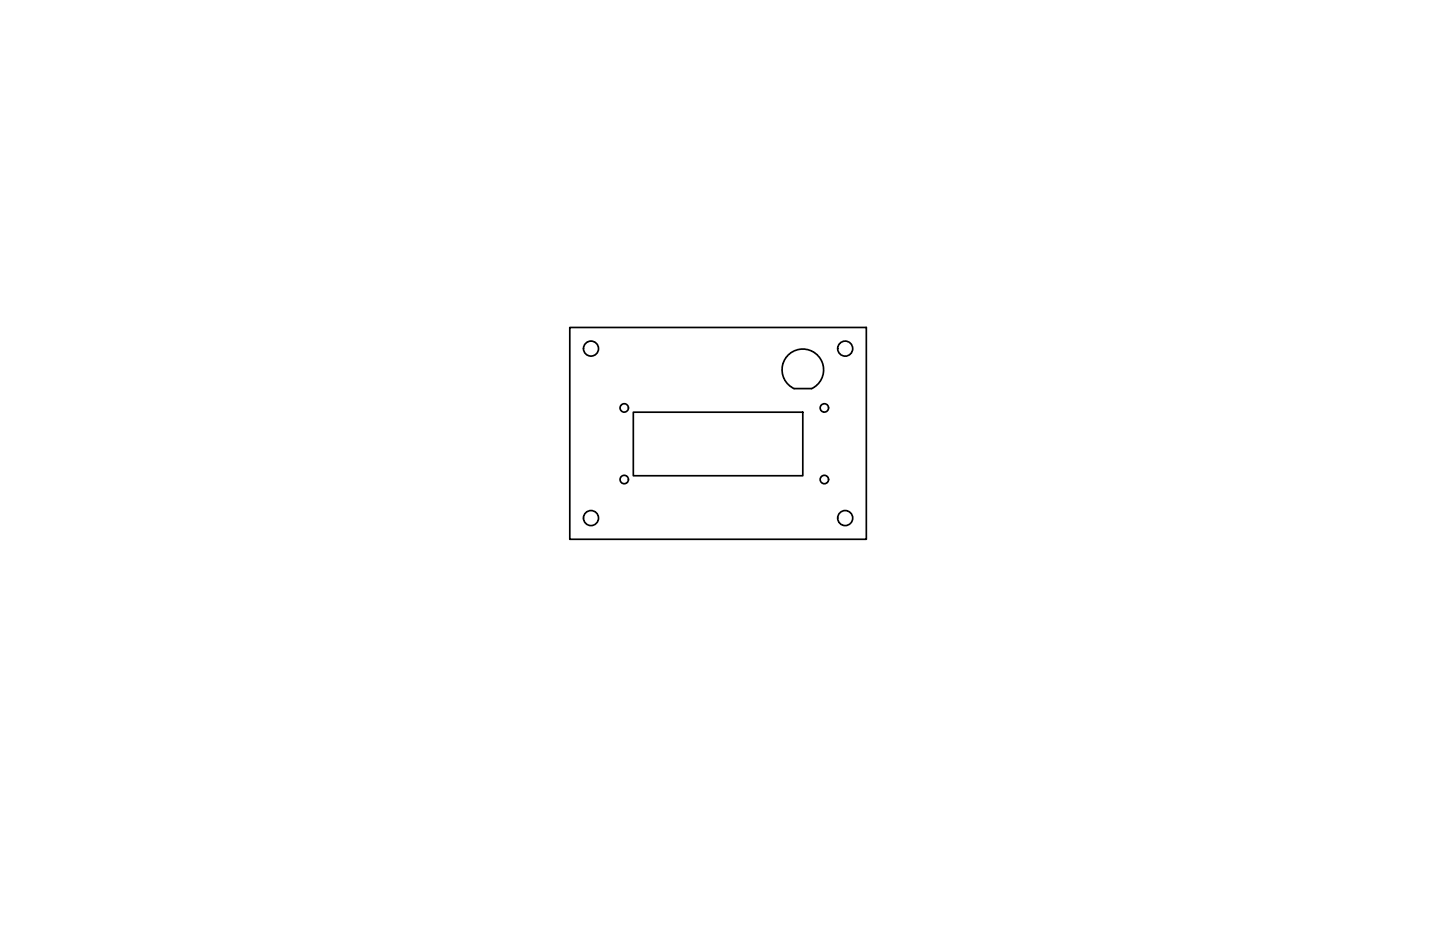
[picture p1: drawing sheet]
<svg xmlns="http://www.w3.org/2000/svg" width="432mm" height="279mm" viewBox="0 0 432 279" stroke-linecap="round" stroke-linejoin="round" font-family="sans-serif">
<!-- layer: Visible -->
<g fill="none" stroke="#000" stroke-width=".51">
<path d="M170.9 98.2h88.9v63.5h-88.9zM243.4 116.5a6.2 6.2 0 0 0 2.2-9.5 6.2 6.2 0 0 0-9.7 0 6.2 6.2 0 0 0 2.2 9.5h5.3M189.9 123.6h50.8v19h-50.8z"/>
<circle cx="177.2" cy="104.5" r="2.25"/>
<circle cx="253.4" cy="104.5" r="2.25"/>
<circle cx="187.2" cy="122.3" r="1.26"/>
<circle cx="247.2" cy="122.3" r="1.26"/>
<circle cx="177.2" cy="155.3" r="2.25"/>
<circle cx="187.2" cy="143.8" r="1.26"/>
<circle cx="247.2" cy="143.8" r="1.26"/>
<circle cx="253.4" cy="155.3" r="2.25"/>
</g>
</svg>
